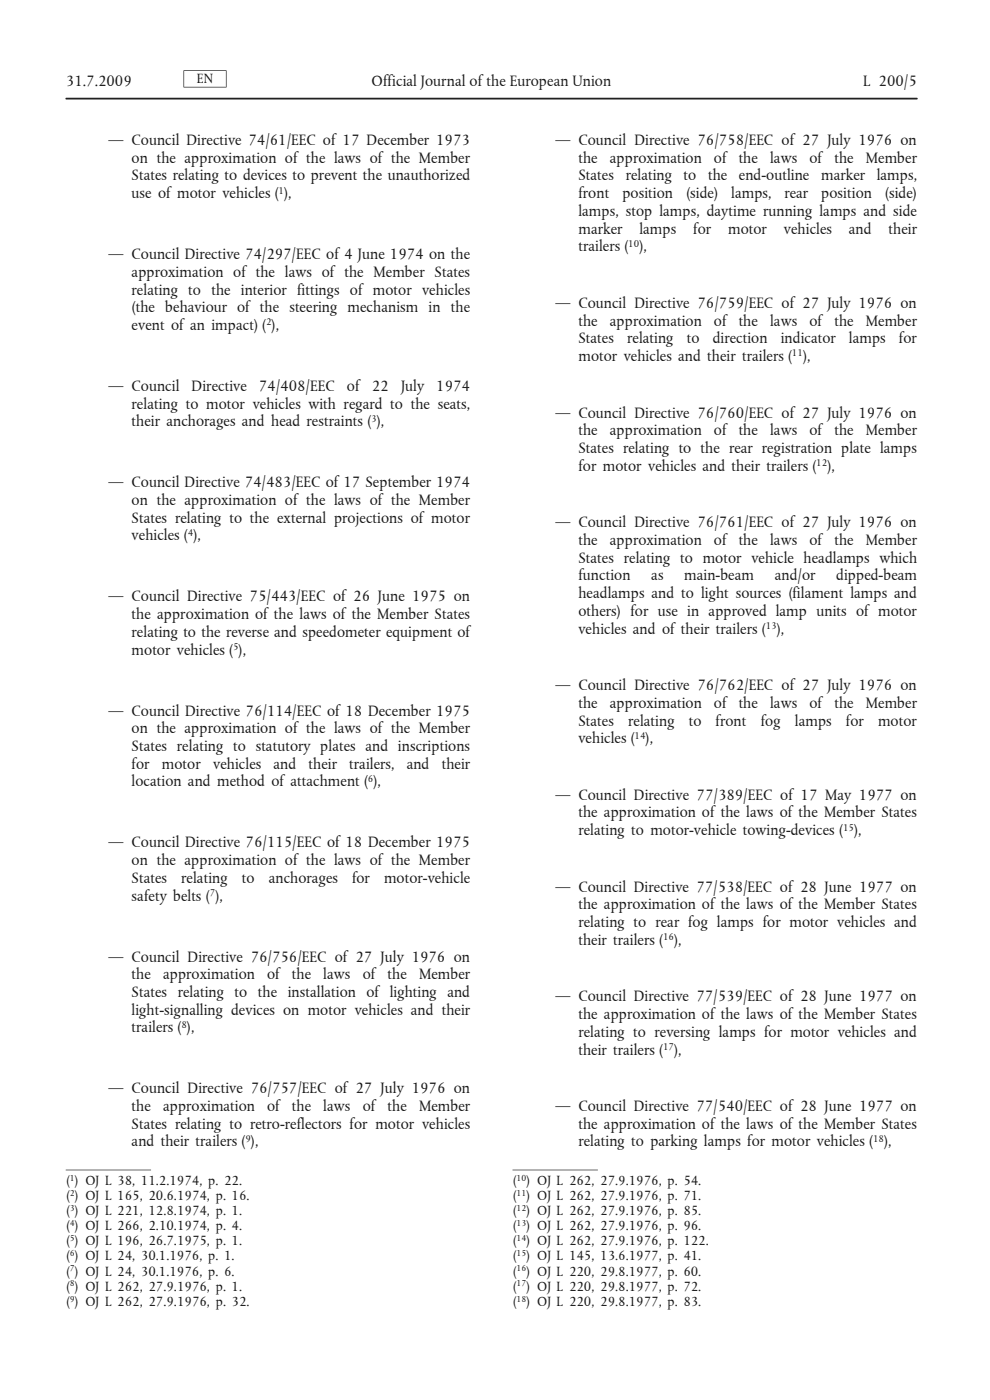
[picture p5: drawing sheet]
<svg xmlns="http://www.w3.org/2000/svg" width="210mm" height="297mm" viewBox="0 0 210 297" stroke-linecap="round" stroke-linejoin="round" font-family="sans-serif">
<defs><g id="words">
<g font-size="3.4" fill="#1a171c">
<text x="14" y="18.2">31.7.2009</text>
<text x="78.8" y="18.2">Official Journal of the European Union</text>
<text x="183.1" y="18.2">L 200/5</text>
<text x="23" y="30.8">— Council Directive 74/61/EEC of 17 December 1973</text>
<text x="27.9" y="34.5">on the approximation of the laws of the Member</text>
<text x="117.8" y="30.8">— Council Directive 76/758/EEC of 27 July 1976 on</text>
<text x="122.7" y="34.5">the</text>
<text x="129.4" y="34.5">approximation</text>
<text x="151.4" y="34.5">of the</text>
<text x="163.4" y="34.5">laws</text>
<text x="171.7" y="34.5">of the</text>
<text x="183.7" y="34.5">Member</text>
<text x="27.9" y="38.3">States relating to devices to prevent the unauthorized</text>
<text x="122.7" y="38.3">States</text>
<text x="132.7" y="38.3">relating</text>
<text x="145" y="38.3">to</text>
<text x="150.2" y="38.3">the</text>
<text x="156.7" y="38.3">end-outline</text>
<text x="174.2" y="38.3">marker</text>
<text x="186" y="38.3">lamps,</text>
<text x="27.9" y="42">use of motor vehicles ( ),</text>
<text x="122.7" y="42">front</text>
<text x="122.7" y="45.8">lamps, stop lamps, daytime running lamps and side</text>
<text x="132" y="42">position</text>
<text x="145.5" y="42">(side)</text>
<text x="155.1" y="42">lamps,</text>
<text x="166.4" y="42">rear</text>
<text x="174.2" y="42">position</text>
<text x="187.7" y="42">(side)</text>
<text x="122.7" y="49.6">marker</text>
<text x="122.7" y="53.3">trailers (</text>
<text x="135.6" y="53.3">),</text>
<text x="135.6" y="49.6">lamps</text>
<text x="147.1" y="49.6">for</text>
<text x="154.5" y="49.6">motor</text>
<text x="166.3" y="49.6">vehicles</text>
<text x="180.1" y="49.6">and</text>
<text x="188.5" y="49.6">their</text>
<text x="23" y="55">— Council Directive 74/297/EEC of 4 June 1974 on the</text>
<text x="27.9" y="58.7">approximation of the laws of the Member States</text>
<text x="27.9" y="62.5">relating to the interior fittings of motor vehicles</text>
<text x="117.8" y="65.3">— Council Directive 76/759/EEC of 27 July 1976 on</text>
<text x="27.9" y="66.3">(the behaviour of the steering mechanism in the</text>
<text x="27.9" y="70">event of an impact) ( ),</text>
<text x="122.7" y="69.1">the</text>
<text x="129.4" y="69.1">approximation</text>
<text x="151.4" y="69.1">of the</text>
<text x="163.4" y="69.1">laws</text>
<text x="171.7" y="69.1">of the</text>
<text x="183.7" y="69.1">Member</text>
<text x="122.7" y="72.8">States</text>
<text x="122.7" y="76.6">motor vehicles and their trailers (</text>
<text x="133" y="72.8">relating</text>
<text x="145.7" y="72.8">to</text>
<text x="151.2" y="72.8">direction</text>
<text x="165.6" y="72.8">indicator</text>
<text x="170.3" y="76.6">),</text>
<text x="180.1" y="72.8">lamps</text>
<text x="190.7" y="72.8">for</text>
<text x="23" y="82.9">— Council</text>
<text x="40.7" y="82.9">Directive</text>
<text x="54.9" y="82.9">74/408/EEC</text>
<text x="73.6" y="82.9">of 22</text>
<text x="85.1" y="82.9">July</text>
<text x="92.5" y="82.9">1974</text>
<text x="27.9" y="86.7">relating to motor vehicles with regard to the seats,</text>
<text x="117.8" y="88.6">— Council Directive 76/760/EEC of 27 July 1976 on</text>
<text x="27.9" y="90.5">their anchorages and head restraints ( ),</text>
<text x="122.7" y="92.3">the</text>
<text x="129.4" y="92.3">approximation</text>
<text x="151.4" y="92.3">of the</text>
<text x="163.4" y="92.3">laws</text>
<text x="171.7" y="92.3">of the</text>
<text x="183.7" y="92.3">Member</text>
<text x="122.7" y="96.1">States relating to the rear registration plate lamps</text>
<text x="122.7" y="99.9">for motor vehicles and their trailers (</text>
<text x="175.5" y="99.9">),</text>
<text x="23" y="103.4">— Council Directive 74/483/EEC of 17 September 1974</text>
<text x="27.9" y="107.1">on the approximation of the laws of the Member</text>
<text x="27.9" y="110.9">States relating to the external projections of motor</text>
<text x="117.8" y="111.8">— Council Directive 76/761/EEC of 27 July 1976 on</text>
<text x="27.9" y="114.7">vehicles ( ),</text>
<text x="122.7" y="115.6">the</text>
<text x="122.7" y="119.4">States relating to motor vehicle headlamps which</text>
<text x="129.4" y="115.6">approximation</text>
<text x="151.4" y="115.6">of the</text>
<text x="163.4" y="115.6">laws</text>
<text x="171.7" y="115.6">of the</text>
<text x="183.7" y="115.6">Member</text>
<text x="122.7" y="123.1">function</text>
<text x="138.2" y="123.1">as</text>
<text x="145.1" y="123.1">main-beam</text>
<text x="164.4" y="123.1">and/or</text>
<text x="177.4" y="123.1">dipped-beam</text>
<text x="23" y="127.6">— Council Directive 75/443/EEC of 26 June 1975 on</text>
<text x="27.9" y="131.4">the approximation of the laws of the Member States</text>
<text x="122.7" y="126.9">headlamps and to light sources (filament lamps and</text>
<text x="122.7" y="130.7">others) for use in approved lamp units of motor</text>
<text x="27.9" y="135.1">relating to the reverse and speedometer equipment of</text>
<text x="122.7" y="134.4">vehicles and of their trailers (</text>
<text x="164.8" y="134.4">),</text>
<text x="27.9" y="138.9">motor vehicles ( ),</text>
<text x="117.8" y="146.4">— Council Directive 76/762/EEC of 27 July 1976 on</text>
<text x="23" y="151.8">— Council Directive 76/114/EEC of 18 December 1975</text>
<text x="27.9" y="155.6">on the approximation of the laws of the Member</text>
<text x="122.7" y="150.2">the</text>
<text x="122.7" y="153.9">States</text>
<text x="129.4" y="150.2">approximation</text>
<text x="133.3" y="153.9">relating</text>
<text x="146.1" y="153.9">to</text>
<text x="151.4" y="150.2">of the</text>
<text x="151.8" y="153.9">front</text>
<text x="161.4" y="153.9">fog</text>
<text x="163.4" y="150.2">laws</text>
<text x="168.6" y="153.9">lamps</text>
<text x="171.7" y="150.2">of the</text>
<text x="179.4" y="153.9">for</text>
<text x="183.7" y="150.2">Member</text>
<text x="186.3" y="153.9">motor</text>
<text x="27.9" y="159.3">States relating to statutory plates and inscriptions</text>
<text x="122.7" y="157.7">vehicles (</text>
<text x="137" y="157.7">),</text>
<text x="27.9" y="163.1">for</text>
<text x="27.9" y="166.8">location and method of attachment ( ),</text>
<text x="34.3" y="163.1">motor</text>
<text x="45.2" y="163.1">vehicles</text>
<text x="58" y="163.1">and</text>
<text x="65.5" y="163.1">their</text>
<text x="74.1" y="163.1">trailers,</text>
<text x="86.3" y="163.1">and</text>
<text x="93.7" y="163.1">their</text>
<text x="117.8" y="169.7">— Council Directive 77/389/EEC of 17 May 1977 on</text>
<text x="122.7" y="173.4">the approximation of the laws of the Member States</text>
<text x="23" y="179.8">— Council Directive 76/115/EEC of 18 December 1975</text>
<text x="122.7" y="177.2">relating to motor-vehicle towing-devices (</text>
<text x="181.2" y="177.2">),</text>
<text x="27.9" y="183.5">on the approximation of the laws of the Member</text>
<text x="27.9" y="187.3">States</text>
<text x="27.9" y="191">safety belts ( ),</text>
<text x="38.5" y="187.3">relating</text>
<text x="51.3" y="187.3">to</text>
<text x="57" y="187.3">anchorages</text>
<text x="74.7" y="187.3">for</text>
<text x="81.5" y="187.3">motor-vehicle</text>
<text x="117.8" y="189.2">— Council Directive 77/538/EEC of 28 June 1977 on</text>
<text x="122.7" y="192.9">the approximation of the laws of the Member States</text>
<text x="122.7" y="196.7">relating to rear fog lamps for motor vehicles and</text>
<text x="23" y="204">— Council Directive 76/756/EEC of 27 July 1976 on</text>
<text x="122.7" y="200.5">their trailers (</text>
<text x="143" y="200.5">),</text>
<text x="27.9" y="207.7">the</text>
<text x="34.6" y="207.7">approximation</text>
<text x="56.7" y="207.7">of the</text>
<text x="68.6" y="207.7">laws</text>
<text x="76.9" y="207.7">of the</text>
<text x="88.9" y="207.7">Member</text>
<text x="27.9" y="211.5">States relating to the installation of lighting and</text>
<text x="27.9" y="215.3">light-signalling devices on motor vehicles and their</text>
<text x="117.8" y="212.4">— Council Directive 77/539/EEC of 28 June 1977 on</text>
<text x="27.9" y="219">trailers ( ),</text>
<text x="122.7" y="216.2">the approximation of the laws of the Member States</text>
<text x="122.7" y="220">relating to reversing lamps for motor vehicles and</text>
<text x="122.7" y="223.7">their trailers (</text>
<text x="143" y="223.7">),</text>
<text x="23" y="231.9">— Council Directive 76/757/EEC of 27 July 1976 on</text>
<text x="27.9" y="235.7">the</text>
<text x="27.9" y="239.5">States relating to retro-reflectors for motor vehicles</text>
<text x="34.6" y="235.7">approximation</text>
<text x="56.7" y="235.7">of the</text>
<text x="68.6" y="235.7">laws</text>
<text x="76.9" y="235.7">of the</text>
<text x="88.9" y="235.7">Member</text>
<text x="117.8" y="235.7">— Council Directive 77/540/EEC of 28 June 1977 on</text>
<text x="122.7" y="239.5">the approximation of the laws of the Member States</text>
<text x="27.9" y="243.2">and their trailers ( ),</text>
<text x="122.7" y="243.2">relating to parking lamps for motor vehicles (</text>
<text x="187.5" y="243.2">),</text>
</g>
<g font-size="3" fill="#1a171c">
<text x="41.8" y="17.7">EN</text>
<text x="14" y="251.4">( ) OJ L 38, 11.2.1974, p. 22.</text>
<text x="108.8" y="251.4">( ) OJ L 262, 27.9.1976, p. 54.</text>
<text x="14" y="257.8">( ) OJ L 221, 12.8.1974, p. 1.</text>
<text x="14" y="254.6">( ) OJ L 165, 20.6.1974, p. 16.</text>
<text x="108.8" y="254.6">( ) OJ L 262, 27.9.1976, p. 71.</text>
<text x="108.8" y="257.8">( ) OJ L 262, 27.9.1976, p. 85.</text>
<text x="14" y="261">( ) OJ L 266, 2.10.1974, p. 4.</text>
<text x="108.8" y="261">( ) OJ L 262, 27.9.1976, p. 96.</text>
<text x="14" y="264.2">( ) OJ L 196, 26.7.1975, p. 1.</text>
<text x="14" y="267.4">( ) OJ L 24, 30.1.1976, p. 1.</text>
<text x="108.8" y="264.2">( ) OJ L 262, 27.9.1976, p. 122.</text>
<text x="108.8" y="267.4">( ) OJ L 145, 13.6.1977, p. 41.</text>
<text x="14" y="270.6">( ) OJ L 24, 30.1.1976, p. 6.</text>
<text x="14" y="273.8">( ) OJ L 262, 27.9.1976, p. 1.</text>
<text x="108.8" y="270.6">( ) OJ L 220, 29.8.1977, p. 60.</text>
<text x="108.8" y="273.8">( ) OJ L 220, 29.8.1977, p. 72.</text>
<text x="14" y="277">( ) OJ L 262, 27.9.1976, p. 32.</text>
<text x="108.8" y="277">( ) OJ L 220, 29.8.1977, p. 83.</text>
</g>
<g font-size="2.2" fill="#1a171c">
<text x="59.1" y="41.1">1</text>
<text x="133.3" y="52.3">10</text>
<text x="56.5" y="69">2</text>
<text x="168" y="75.6">11</text>
<text x="78.8" y="89.5">3</text>
<text x="173.2" y="98.9">12</text>
<text x="39.8" y="113.7">4</text>
<text x="49.4" y="137.9">5</text>
<text x="162.4" y="133.4">13</text>
<text x="134.6" y="156.7">14</text>
<text x="78.1" y="165.9">6</text>
<text x="178.8" y="176.2">15</text>
<text x="44.5" y="190.1">7</text>
<text x="140.7" y="199.5">16</text>
<text x="38.5" y="218">8</text>
<text x="140.7" y="222.7">17</text>
<text x="52.1" y="242.2">9</text>
<text x="185.2" y="242.2">18</text>
</g>
<g font-size="1.9" fill="#1a171c">
<text x="14.8" y="250.5">1</text>
<text x="109.6" y="250.5">10</text>
<text x="14.8" y="253.7">2</text>
<text x="14.8" y="256.9">3</text>
<text x="109.6" y="253.7">11</text>
<text x="109.6" y="256.9">12</text>
<text x="14.8" y="260.1">4</text>
<text x="14.8" y="263.3">5</text>
<text x="109.6" y="260.1">13</text>
<text x="109.6" y="263.3">14</text>
<text x="14.8" y="266.5">6</text>
<text x="14.8" y="269.7">7</text>
<text x="109.6" y="266.5">15</text>
<text x="109.6" y="269.7">16</text>
<text x="14.8" y="272.9">8</text>
<text x="109.6" y="272.9">17</text>
<text x="14.8" y="276.1">9</text>
<text x="109.6" y="276.1">18</text>
</g>
</g></defs>
<path d="M14 20.8h180.5v.2h-180.5z" fill-rule="evenodd" fill="#1a171c" stroke="#1a171c" stroke-width=".21"/>
<g fill="#1a171c">
<path d="M39 14.9l.1 .2z" fill-rule="evenodd"/>
<path d="M39 14.9l9.1 .1-9 .1z" fill-rule="evenodd"/>
<path d="M47.9 15.1l.2-.1-.1 3.6z" fill-rule="evenodd"/>
<path d="M38.9 18.5l9-.1 .1 .2z" fill-rule="evenodd"/>
</g>
<path d="M39 15v3.5" fill="none" stroke="#1a171c" stroke-width=".21"/>
<g fill="#1a171c">
<path d="M13.9 248.2h18.2z" fill-rule="evenodd"/>
<path d="M108.7 248.2h18.1z" fill-rule="evenodd"/>
</g>
<use href="#words"/>
</svg>
